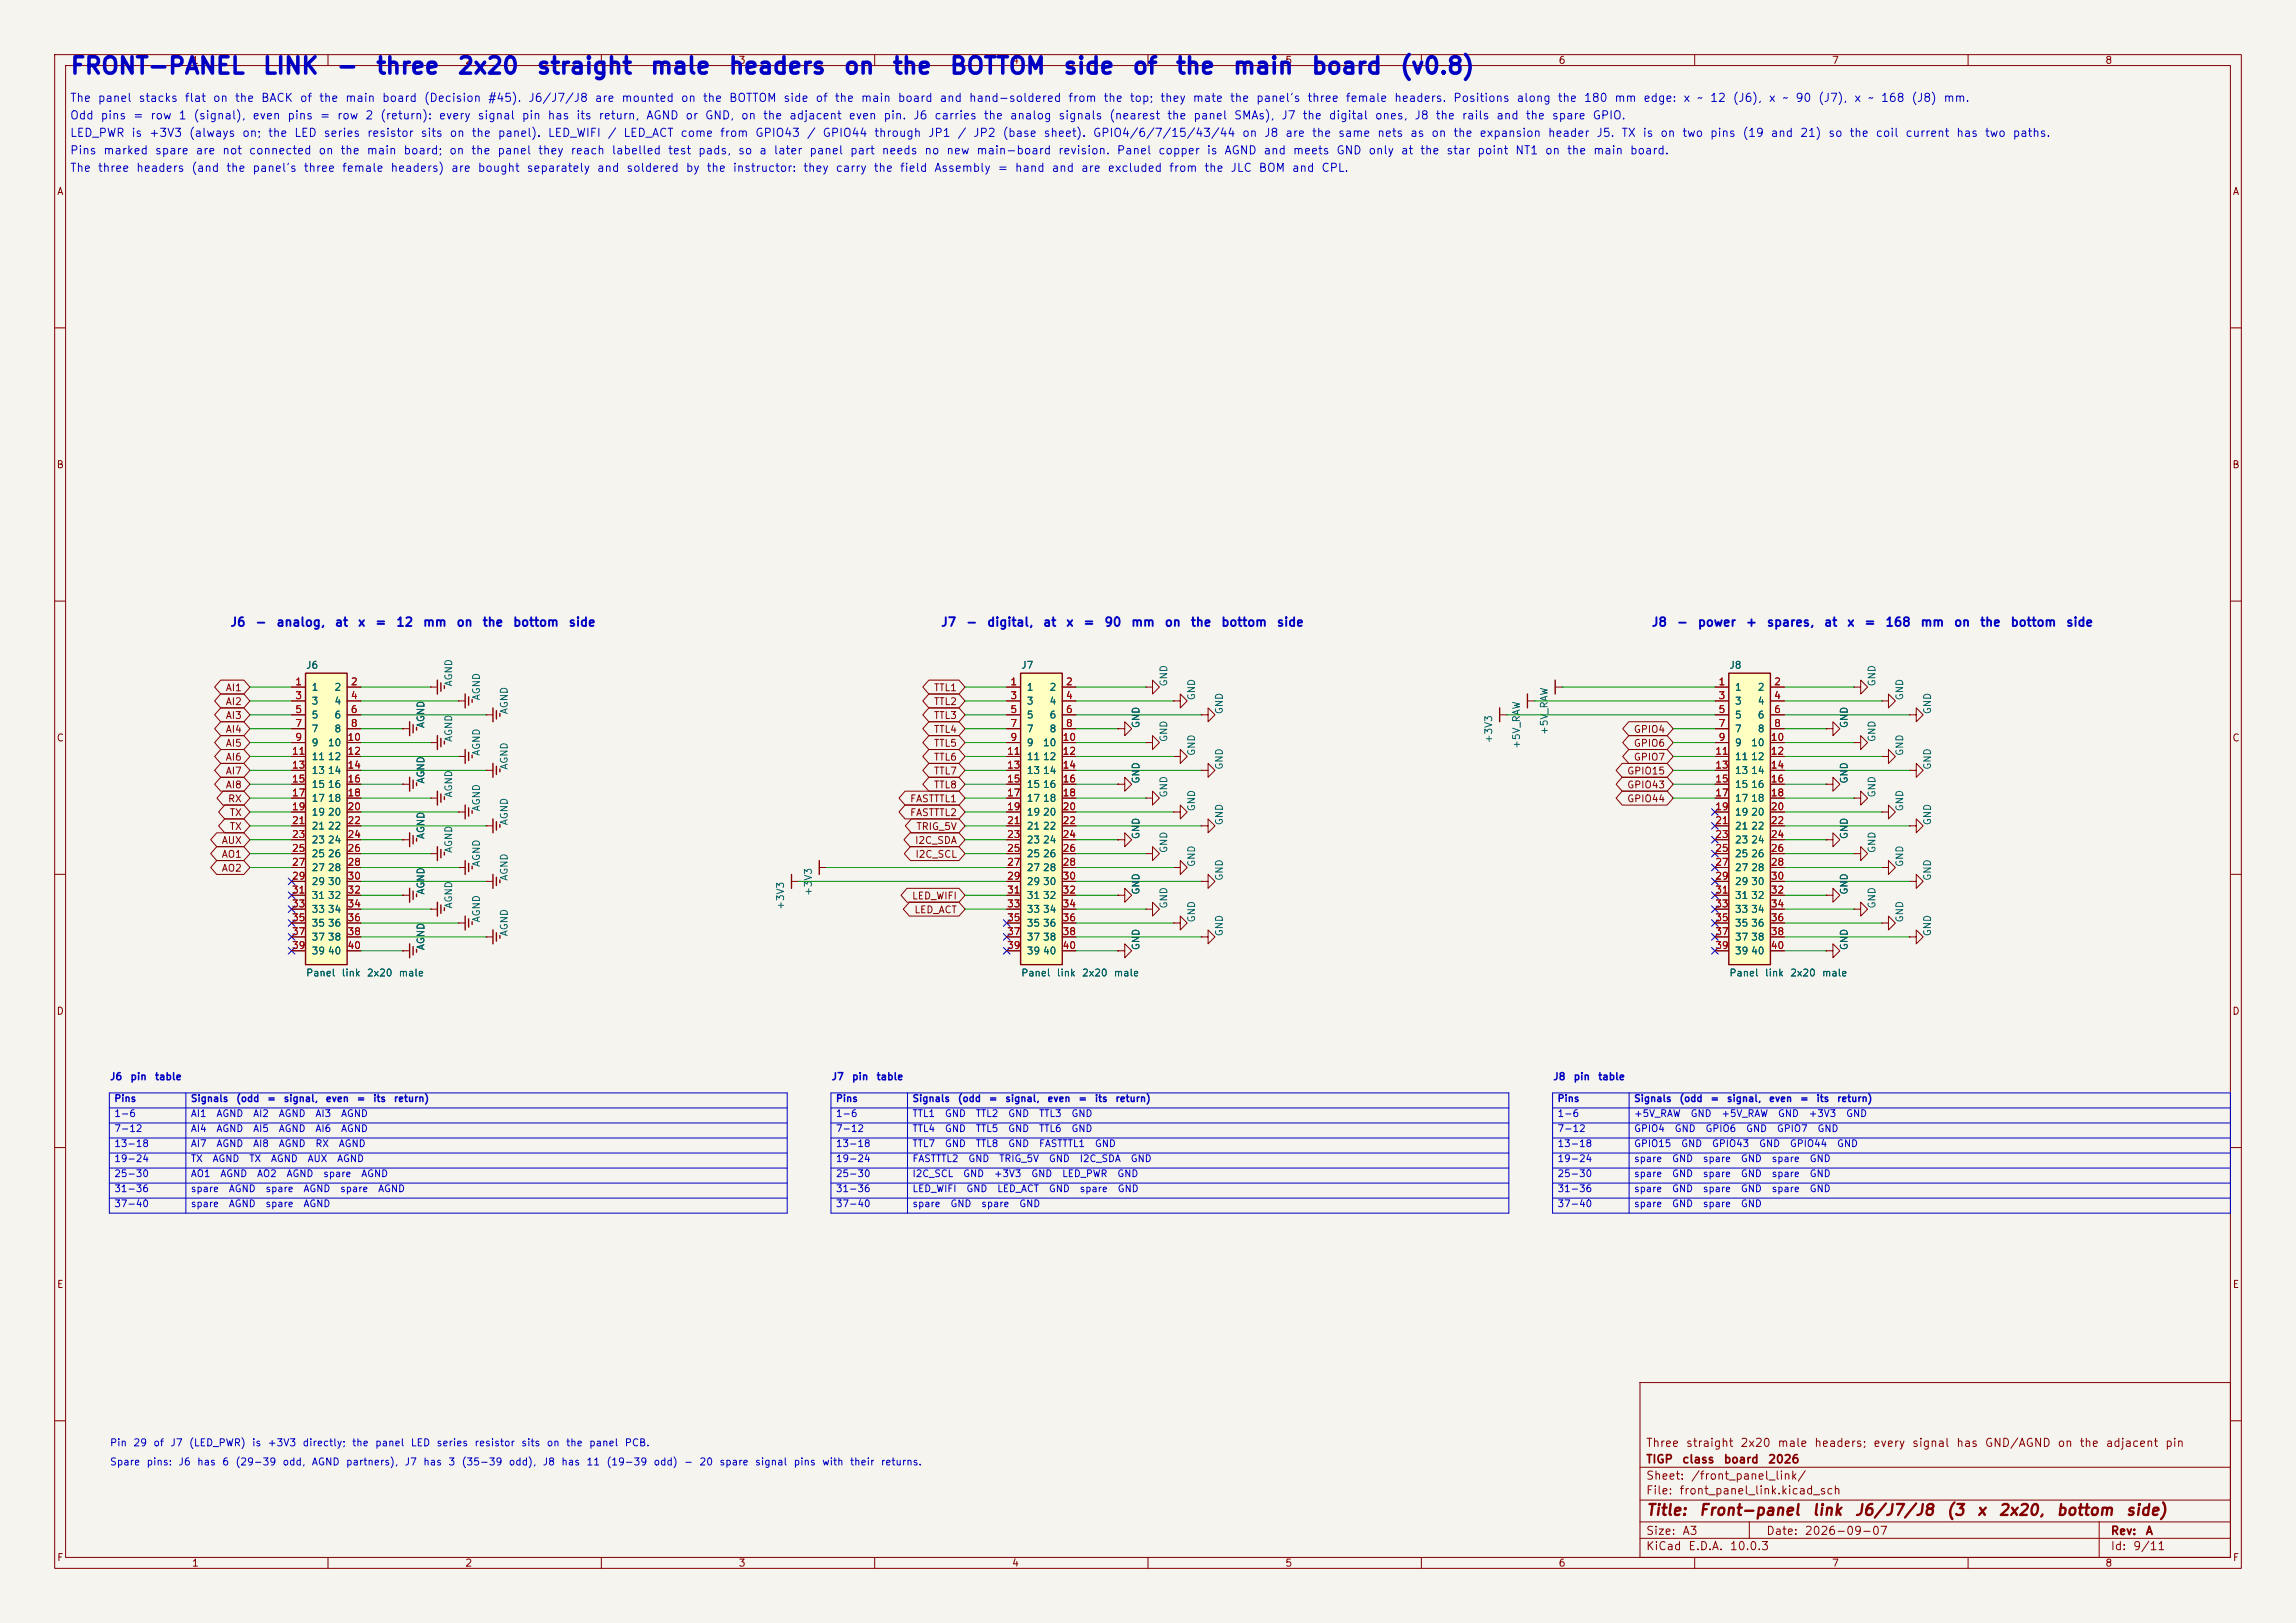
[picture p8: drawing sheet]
<svg xmlns="http://www.w3.org/2000/svg" width="420mm" height="297mm" viewBox="0 0 420 297" stroke-linecap="round" stroke-linejoin="round" font-family="sans-serif">
<defs><g id="words">
<g font-size="3" fill="#0000c2">
<text x="12.7" y="14.3">FRONT-PANEL</text>
<text x="47.9" y="14.3">LINK</text>
<text x="61.4" y="14.3">-</text>
<text x="68.6" y="14.3">three</text>
<text x="83.5" y="14.3">2x20</text>
<text x="98" y="14.3">straight</text>
<text x="118.8" y="14.3">male</text>
<text x="133.1" y="14.3">headers</text>
<text x="154.2" y="14.3">on</text>
<text x="163.1" y="14.3">the</text>
<text x="173.6" y="14.3">BOTTOM</text>
<text x="194.3" y="14.3">side</text>
<text x="207" y="14.3">of</text>
<text x="214.9" y="14.3">the</text>
<text x="225.4" y="14.3">main</text>
<text x="239.7" y="14.3">board</text>
<text x="255.9" y="14.3">(v0.8)</text>
</g>
<g font-size="2" fill="#840000">
<text x="301" y="277.8">Title:</text>
<text x="310.7" y="277.8">Front-panel</text>
<text x="331.4" y="277.8">link</text>
<text x="339.1" y="277.8">J6/J7/J8</text>
<text x="355.9" y="277.8">(3</text>
<text x="361.5" y="277.8">x</text>
<text x="365.4" y="277.8">2x20,</text>
<text x="376" y="277.8">bottom</text>
<text x="388.7" y="277.8">side)</text>
</g>
<g font-size="1.6" fill="#0000c2">
<text x="42" y="115">J6</text>
<text x="46.6" y="115">-</text>
<text x="50.4" y="115">analog,</text>
<text x="61.1" y="115">at</text>
<text x="65.4" y="115">x</text>
<text x="68.5" y="115">=</text>
<text x="72.4" y="115">12</text>
<text x="77.3" y="115">mm</text>
<text x="83.4" y="115">on</text>
<text x="88.1" y="115">the</text>
<text x="93.7" y="115">bottom</text>
<text x="103.9" y="115">side</text>
<text x="172" y="115">J7</text>
<text x="176.6" y="115">-</text>
<text x="180.4" y="115">digital,</text>
<text x="190.7" y="115">at</text>
<text x="194.9" y="115">x</text>
<text x="198.1" y="115">=</text>
<text x="201.9" y="115">90</text>
<text x="206.8" y="115">mm</text>
<text x="212.9" y="115">on</text>
<text x="217.7" y="115">the</text>
<text x="223.3" y="115">bottom</text>
<text x="233.4" y="115">side</text>
<text x="302" y="115">J8</text>
<text x="306.6" y="115">-</text>
<text x="310.4" y="115">power</text>
<text x="319.2" y="115">+</text>
<text x="323.1" y="115">spares,</text>
<text x="333.5" y="115">at</text>
<text x="337.8" y="115">x</text>
<text x="340.9" y="115">=</text>
<text x="344.8" y="115">168</text>
<text x="351.2" y="115">mm</text>
<text x="357.3" y="115">on</text>
<text x="362.1" y="115">the</text>
<text x="367.7" y="115">bottom</text>
<text x="377.8" y="115">side</text>
</g>
<g font-size="1.5" fill="#0000c2">
<text x="12.7" y="19">The</text>
<text x="12.7" y="22.2">Odd</text>
<text x="17.8" y="19">panel</text>
<text x="18.3" y="22.2">pins</text>
<text x="24.2" y="22.2">=</text>
<text x="25.2" y="19">stacks</text>
<text x="27.4" y="22.2">row</text>
<text x="32.5" y="22.2">1</text>
<text x="33.7" y="19">flat</text>
<text x="35.3" y="22.2">(signal),</text>
<text x="38.8" y="19">on</text>
<text x="42.8" y="19">the</text>
<text x="46.1" y="22.2">even</text>
<text x="47.6" y="19">BACK</text>
<text x="52.4" y="22.2">pins</text>
<text x="54.7" y="19">of</text>
<text x="58.2" y="19">the</text>
<text x="58.4" y="22.2">=</text>
<text x="61.5" y="22.2">row</text>
<text x="63" y="19">main</text>
<text x="66.7" y="22.2">2</text>
<text x="69.4" y="22.2">(return):</text>
<text x="69.8" y="19">board</text>
<text x="77.4" y="19">(Decision</text>
<text x="80.2" y="22.2">every</text>
<text x="87.2" y="22.2">signal</text>
<text x="89.2" y="19">#45).</text>
<text x="95.3" y="22.2">pin</text>
<text x="96.5" y="19">J6/J7/J8</text>
<text x="100.1" y="22.2">has</text>
<text x="105.3" y="22.2">its</text>
<text x="108.7" y="19">are</text>
<text x="109.4" y="22.2">return,</text>
<text x="113.6" y="19">mounted</text>
<text x="118.1" y="22.2">AGND</text>
<text x="124.4" y="19">on</text>
<text x="125.3" y="22.2">or</text>
<text x="128.4" y="19">the</text>
<text x="128.8" y="22.2">GND,</text>
<text x="133.2" y="19">BOTTOM</text>
<text x="135.4" y="22.2">on</text>
<text x="139.4" y="22.2">the</text>
<text x="143.2" y="19">side</text>
<text x="144.2" y="22.2">adjacent</text>
<text x="149.1" y="19">of</text>
<text x="152.6" y="19">the</text>
<text x="155.1" y="22.2">even</text>
<text x="157.4" y="19">main</text>
<text x="161.5" y="22.2">pin.</text>
<text x="164.1" y="19">board</text>
<text x="166.9" y="22.2">J6</text>
<text x="170.8" y="22.2">carries</text>
<text x="171.8" y="19">and</text>
<text x="177.1" y="19">hand-soldered</text>
<text x="179.8" y="22.2">the</text>
<text x="184.6" y="22.2">analog</text>
<text x="193.5" y="22.2">signals</text>
<text x="195.3" y="19">from</text>
<text x="201.7" y="19">the</text>
<text x="202.8" y="22.2">(nearest</text>
<text x="206.5" y="19">top;</text>
<text x="212.1" y="19">they</text>
<text x="213.4" y="22.2">the</text>
<text x="218.1" y="19">mate</text>
<text x="218.2" y="22.2">panel</text>
<text x="224.9" y="19">the</text>
<text x="225.6" y="22.2">SMAs),</text>
<text x="229.7" y="19">panel's</text>
<text x="234.3" y="22.2">J7</text>
<text x="238.1" y="22.2">the</text>
<text x="239" y="19">three</text>
<text x="242.9" y="22.2">digital</text>
<text x="246" y="19">female</text>
<text x="251.4" y="22.2">ones,</text>
<text x="254.9" y="19">headers.</text>
<text x="258.6" y="22.2">J8</text>
<text x="262.5" y="22.2">the</text>
<text x="265.7" y="19">Positions</text>
<text x="267.3" y="22.2">rails</text>
<text x="273.6" y="22.2">and</text>
<text x="277.3" y="19">along</text>
<text x="279" y="22.2">the</text>
<text x="283.8" y="22.2">spare</text>
<text x="284.8" y="19">the</text>
<text x="289.6" y="19">180</text>
<text x="291.2" y="22.2">GPIO.</text>
<text x="295.2" y="19">mm</text>
<text x="300.5" y="19">edge:</text>
<text x="307.8" y="19">x</text>
<text x="310.3" y="19">~</text>
<text x="312.7" y="19">12</text>
<text x="316.8" y="19">(J6),</text>
<text x="323.4" y="19">x</text>
<text x="325.9" y="19">~</text>
<text x="328.3" y="19">90</text>
<text x="332.5" y="19">(J7),</text>
<text x="339.1" y="19">x</text>
<text x="341.6" y="19">~</text>
<text x="343.9" y="19">168</text>
<text x="349.5" y="19">(J8)</text>
<text x="355.4" y="19">mm.</text>
<text x="12.7" y="25.4">LED_PWR</text>
<text x="12.7" y="28.6">Pins</text>
<text x="18.8" y="28.6">marked</text>
<text x="23.9" y="25.4">is</text>
<text x="27.2" y="25.4">+3V3</text>
<text x="28.2" y="28.6">spare</text>
<text x="34.5" y="25.4">(always</text>
<text x="35.7" y="28.6">are</text>
<text x="40.5" y="28.6">not</text>
<text x="44.2" y="25.4">on;</text>
<text x="45.4" y="28.6">connected</text>
<text x="48.9" y="25.4">the</text>
<text x="53.7" y="25.4">LED</text>
<text x="58.1" y="28.6">on</text>
<text x="59.1" y="25.4">series</text>
<text x="62.2" y="28.6">the</text>
<text x="67" y="28.6">main</text>
<text x="67" y="25.4">resistor</text>
<text x="73.7" y="28.6">board;</text>
<text x="76.8" y="25.4">sits</text>
<text x="82.1" y="28.6">on</text>
<text x="82.1" y="25.4">on</text>
<text x="86.1" y="28.6">the</text>
<text x="86.1" y="25.4">the</text>
<text x="90.9" y="28.6">panel</text>
<text x="90.9" y="25.4">panel).</text>
<text x="98.3" y="28.6">they</text>
<text x="100.1" y="25.4">LED_WIFI</text>
<text x="104.3" y="28.6">reach</text>
<text x="111" y="25.4">/</text>
<text x="111.8" y="28.6">labelled</text>
<text x="113.9" y="25.4">LED_ACT</text>
<text x="122.1" y="28.6">test</text>
<text x="124.4" y="25.4">come</text>
<text x="127.6" y="28.6">pads,</text>
<text x="131.6" y="25.4">from</text>
<text x="134.9" y="28.6">so</text>
<text x="138" y="25.4">GPIO43</text>
<text x="138.8" y="28.6">a</text>
<text x="141.4" y="28.6">later</text>
<text x="147.5" y="25.4">/</text>
<text x="147.9" y="28.6">panel</text>
<text x="150.3" y="25.4">GPIO44</text>
<text x="155.4" y="28.6">part</text>
<text x="159.8" y="25.4">through</text>
<text x="161.2" y="28.6">needs</text>
<text x="169" y="28.6">no</text>
<text x="169.7" y="25.4">JP1</text>
<text x="173" y="28.6">new</text>
<text x="175" y="25.4">/</text>
<text x="177.9" y="25.4">JP2</text>
<text x="178.5" y="28.6">main-board</text>
<text x="183.3" y="25.4">(base</text>
<text x="190.8" y="25.4">sheet).</text>
<text x="193.4" y="28.6">revision.</text>
<text x="199.8" y="25.4">GPIO4/6/7/15/43/44</text>
<text x="204.2" y="28.6">Panel</text>
<text x="211.8" y="28.6">copper</text>
<text x="220.6" y="28.6">is</text>
<text x="223.9" y="28.6">AGND</text>
<text x="227.1" y="25.4">on</text>
<text x="231" y="28.6">and</text>
<text x="231.1" y="25.4">J8</text>
<text x="235" y="25.4">are</text>
<text x="236.4" y="28.6">meets</text>
<text x="239.9" y="25.4">the</text>
<text x="244.3" y="28.6">GND</text>
<text x="244.7" y="25.4">same</text>
<text x="250.2" y="28.6">only</text>
<text x="251.8" y="25.4">nets</text>
<text x="256.1" y="28.6">at</text>
<text x="257.8" y="25.4">as</text>
<text x="259.7" y="28.6">the</text>
<text x="261.7" y="25.4">on</text>
<text x="264.5" y="28.6">star</text>
<text x="265.7" y="25.4">the</text>
<text x="270.1" y="28.6">point</text>
<text x="270.5" y="25.4">expansion</text>
<text x="277.1" y="28.6">NT1</text>
<text x="282.5" y="28.6">on</text>
<text x="283" y="25.4">header</text>
<text x="286.5" y="28.6">the</text>
<text x="291.3" y="28.6">main</text>
<text x="291.9" y="25.4">J5.</text>
<text x="296.5" y="25.4">TX</text>
<text x="298" y="28.6">board.</text>
<text x="300.4" y="25.4">is</text>
<text x="303.6" y="25.4">on</text>
<text x="307.6" y="25.4">two</text>
<text x="312.7" y="25.4">pins</text>
<text x="318.6" y="25.4">(19</text>
<text x="323.8" y="25.4">and</text>
<text x="329.2" y="25.4">21)</text>
<text x="334.3" y="25.4">so</text>
<text x="338.2" y="25.4">the</text>
<text x="343" y="25.4">coil</text>
<text x="348.4" y="25.4">current</text>
<text x="357.7" y="25.4">has</text>
<text x="363" y="25.4">two</text>
<text x="368" y="25.4">paths.</text>
<text x="12.7" y="31.8">The</text>
<text x="17.8" y="31.8">three</text>
<text x="24.8" y="31.8">headers</text>
<text x="34.9" y="31.8">(and</text>
<text x="41.3" y="31.8">the</text>
<text x="46.1" y="31.8">panel's</text>
<text x="55.4" y="31.8">three</text>
<text x="62.4" y="31.8">female</text>
<text x="71.3" y="31.8">headers)</text>
<text x="82.4" y="31.8">are</text>
<text x="87.3" y="31.8">bought</text>
<text x="96.2" y="31.8">separately</text>
<text x="109.1" y="31.8">and</text>
<text x="114.5" y="31.8">soldered</text>
<text x="125.3" y="31.8">by</text>
<text x="129.1" y="31.8">the</text>
<text x="133.9" y="31.8">instructor:</text>
<text x="146.8" y="31.8">they</text>
<text x="152.7" y="31.8">carry</text>
<text x="159.7" y="31.8">the</text>
<text x="164.5" y="31.8">field</text>
<text x="170.8" y="31.8">Assembly</text>
<text x="182.4" y="31.8">=</text>
<text x="185.5" y="31.8">hand</text>
<text x="192.3" y="31.8">and</text>
<text x="197.6" y="31.8">are</text>
<text x="202.5" y="31.8">excluded</text>
<text x="213.7" y="31.8">from</text>
<text x="220.2" y="31.8">the</text>
<text x="225" y="31.8">JLC</text>
<text x="230.1" y="31.8">BOM</text>
<text x="236.2" y="31.8">and</text>
<text x="241.6" y="31.8">CPL.</text>
</g>
<g font-size="1.5" fill="#840000">
<text x="301" y="268.1">TIGP</text>
<text x="301" y="265.1">Three</text>
<text x="307.6" y="268.1">class</text>
<text x="308.3" y="265.1">straight</text>
<text x="315.2" y="268.1">board</text>
<text x="318.2" y="265.1">2x20</text>
<text x="323.3" y="268.1">2026</text>
<text x="325" y="265.1">male</text>
<text x="331.8" y="265.1">headers;</text>
<text x="342.6" y="265.1">every</text>
<text x="349.6" y="265.1">signal</text>
<text x="357.7" y="265.1">has</text>
<text x="363" y="265.1">GND/AGND</text>
<text x="376.3" y="265.1">on</text>
<text x="380.3" y="265.1">the</text>
<text x="385.1" y="265.1">adjacent</text>
<text x="395.9" y="265.1">pin</text>
<text x="301" y="273.8">File:</text>
<text x="301" y="271.1">Sheet:</text>
<text x="307.1" y="273.8">front_panel_link.kicad_sch</text>
<text x="309.2" y="271.1">/front_panel_link/</text>
<text x="301" y="281.2">Size:</text>
<text x="307.6" y="281.2">A3</text>
<text x="323" y="281.2">Date:</text>
<text x="330" y="281.2">2026-09-07</text>
<text x="386" y="281.2">Rev:</text>
<text x="392.4" y="281.2">A</text>
<text x="301" y="284">KiCad</text>
<text x="308.7" y="284">E.D.A.</text>
<text x="316.3" y="284">10.0.3</text>
<text x="386" y="284">Id:</text>
<text x="390.1" y="284">9/11</text>
</g>
<g font-size="1.3" fill="#840000">
<text x="35" y="12">1</text>
<text x="85" y="12">2</text>
<text x="135" y="12">3</text>
<text x="185" y="12">4</text>
<text x="235" y="12">5</text>
<text x="285" y="12">6</text>
<text x="335" y="12">7</text>
<text x="385" y="12">8</text>
<text x="10.3" y="36">A</text>
<text x="408.3" y="36">A</text>
<text x="10.3" y="86">B</text>
<text x="408.2" y="86">B</text>
<text x="41.2" y="131.9">AI3</text>
<text x="41.2" y="126.8">AI1</text>
<text x="41.2" y="129.3">AI2</text>
<text x="170.7" y="126.8">TTL1</text>
<text x="170.7" y="129.3">TTL2</text>
<text x="170.7" y="131.9">TTL3</text>
<text x="10.3" y="136">C</text>
<text x="41.2" y="134.4">AI4</text>
<text x="41.2" y="137">AI5</text>
<text x="170.7" y="134.4">TTL4</text>
<text x="170.7" y="137">TTL5</text>
<text x="298.8" y="134.4">GPIO4</text>
<text x="298.8" y="137">GPIO6</text>
<text x="408.2" y="136">C</text>
<text x="41.2" y="139.5">AI6</text>
<text x="41.2" y="142">AI7</text>
<text x="170.7" y="139.5">TTL6</text>
<text x="170.7" y="142">TTL7</text>
<text x="297.5" y="142">GPIO15</text>
<text x="298.8" y="139.5">GPIO7</text>
<text x="41.2" y="144.6">AI8</text>
<text x="41.6" y="147.1">RX</text>
<text x="41.9" y="149.7">TX</text>
<text x="166.4" y="147.1">FASTTTL1</text>
<text x="166.4" y="149.7">FASTTTL2</text>
<text x="170.7" y="144.6">TTL8</text>
<text x="297.5" y="144.6">GPIO43</text>
<text x="297.5" y="147.1">GPIO44</text>
<text x="40.5" y="154.7">AUX</text>
<text x="41.9" y="152.2">TX</text>
<text x="167.3" y="154.7">I2C_SDA</text>
<text x="167.5" y="152.2">TRIG_5V</text>
<text x="40.5" y="157.3">AO1</text>
<text x="40.5" y="159.8">AO2</text>
<text x="167.3" y="157.3">I2C_SCL</text>
<text x="166.7" y="164.9">LED_WIFI</text>
<text x="167.2" y="167.4">LED_ACT</text>
<text x="10.3" y="186">D</text>
<text x="408.2" y="186">D</text>
<text x="10.3" y="236">E</text>
<text x="408.3" y="236">E</text>
<text x="10.3" y="286">F</text>
<text x="35" y="287">1</text>
<text x="85" y="287">2</text>
<text x="135" y="287">3</text>
<text x="185" y="287">4</text>
<text x="235" y="287">5</text>
<text x="285" y="287">6</text>
<text x="335" y="287">7</text>
<text x="385" y="287">8</text>
<text x="408.3" y="286">F</text>
</g>
<g font-size="1.3" fill="#a90000">
<text x="53.9" y="125.7">1</text>
<text x="64.1" y="125.7">2</text>
<text x="184.7" y="125.7">1</text>
<text x="194.9" y="125.7">2</text>
<text x="314.3" y="125.7">1</text>
<text x="324.4" y="125.7">2</text>
<text x="53.9" y="128.2">3</text>
<text x="53.9" y="130.8">5</text>
<text x="64.1" y="128.2">4</text>
<text x="64.1" y="130.8">6</text>
<text x="184.7" y="128.2">3</text>
<text x="184.7" y="130.8">5</text>
<text x="194.9" y="128.2">4</text>
<text x="194.9" y="130.8">6</text>
<text x="314.3" y="128.2">3</text>
<text x="314.3" y="130.8">5</text>
<text x="324.4" y="128.2">4</text>
<text x="324.4" y="130.8">6</text>
<text x="53.9" y="133.3">7</text>
<text x="53.9" y="135.9">9</text>
<text x="63.5" y="135.9">10</text>
<text x="64.1" y="133.3">8</text>
<text x="184.7" y="133.3">7</text>
<text x="184.7" y="135.9">9</text>
<text x="194.3" y="135.9">10</text>
<text x="194.9" y="133.3">8</text>
<text x="314.3" y="133.3">7</text>
<text x="314.3" y="135.9">9</text>
<text x="323.8" y="135.9">10</text>
<text x="324.4" y="133.3">8</text>
<text x="53.3" y="138.4">11</text>
<text x="53.3" y="140.9">13</text>
<text x="53.3" y="143.5">15</text>
<text x="63.5" y="138.4">12</text>
<text x="63.5" y="140.9">14</text>
<text x="63.5" y="143.5">16</text>
<text x="184.1" y="138.4">11</text>
<text x="184.1" y="140.9">13</text>
<text x="184.1" y="143.5">15</text>
<text x="194.3" y="138.4">12</text>
<text x="194.3" y="140.9">14</text>
<text x="194.3" y="143.5">16</text>
<text x="313.6" y="138.4">11</text>
<text x="313.6" y="140.9">13</text>
<text x="313.6" y="143.5">15</text>
<text x="323.8" y="138.4">12</text>
<text x="323.8" y="140.9">14</text>
<text x="323.8" y="143.5">16</text>
<text x="53.3" y="146">17</text>
<text x="53.3" y="148.6">19</text>
<text x="63.5" y="146">18</text>
<text x="63.5" y="148.6">20</text>
<text x="184.1" y="146">17</text>
<text x="184.1" y="148.6">19</text>
<text x="194.3" y="146">18</text>
<text x="194.3" y="148.6">20</text>
<text x="313.6" y="146">17</text>
<text x="313.6" y="148.6">19</text>
<text x="323.8" y="146">18</text>
<text x="323.8" y="148.6">20</text>
<text x="53.3" y="151.1">21</text>
<text x="53.3" y="153.6">23</text>
<text x="63.5" y="151.1">22</text>
<text x="63.5" y="153.6">24</text>
<text x="184.1" y="151.1">21</text>
<text x="184.1" y="153.6">23</text>
<text x="194.3" y="151.1">22</text>
<text x="194.3" y="153.6">24</text>
<text x="313.6" y="151.1">21</text>
<text x="313.6" y="153.6">23</text>
<text x="323.8" y="151.1">22</text>
<text x="323.8" y="153.6">24</text>
<text x="53.3" y="156.2">25</text>
<text x="53.3" y="158.7">27</text>
<text x="53.3" y="161.3">29</text>
<text x="63.5" y="156.2">26</text>
<text x="63.5" y="158.7">28</text>
<text x="63.5" y="161.3">30</text>
<text x="184.1" y="156.2">25</text>
<text x="184.1" y="158.7">27</text>
<text x="184.1" y="161.3">29</text>
<text x="194.3" y="156.2">26</text>
<text x="194.3" y="158.7">28</text>
<text x="194.3" y="161.3">30</text>
<text x="313.6" y="156.2">25</text>
<text x="313.6" y="158.7">27</text>
<text x="313.6" y="161.3">29</text>
<text x="323.8" y="156.2">26</text>
<text x="323.8" y="158.7">28</text>
<text x="323.8" y="161.3">30</text>
<text x="53.3" y="163.8">31</text>
<text x="53.3" y="166.3">33</text>
<text x="63.5" y="163.8">32</text>
<text x="63.5" y="166.3">34</text>
<text x="184.1" y="163.8">31</text>
<text x="184.1" y="166.3">33</text>
<text x="194.3" y="163.8">32</text>
<text x="194.3" y="166.3">34</text>
<text x="313.6" y="163.8">31</text>
<text x="313.6" y="166.3">33</text>
<text x="323.8" y="163.8">32</text>
<text x="323.8" y="166.3">34</text>
<text x="53.3" y="168.9">35</text>
<text x="53.3" y="171.4">37</text>
<text x="53.3" y="174">39</text>
<text x="63.5" y="168.9">36</text>
<text x="63.5" y="171.4">38</text>
<text x="63.5" y="174">40</text>
<text x="184.1" y="168.9">35</text>
<text x="184.1" y="171.4">37</text>
<text x="184.1" y="174">39</text>
<text x="194.3" y="168.9">36</text>
<text x="194.3" y="171.4">38</text>
<text x="194.3" y="174">40</text>
<text x="313.6" y="168.9">35</text>
<text x="313.6" y="171.4">37</text>
<text x="313.6" y="174">39</text>
<text x="323.8" y="168.9">36</text>
<text x="323.8" y="171.4">38</text>
<text x="323.8" y="174">40</text>
</g>
<g font-size="1.3" fill="#006464">
<text x="55.9" y="122.7">J6</text>
<text x="83" y="125.7" transform="rotate(-90 83 125.7)">AGND</text>
<text x="186.7" y="122.7">J7</text>
<text x="213.8" y="125.7" transform="rotate(-90 213.8 125.7)">GND</text>
<text x="316.2" y="122.7">J8</text>
<text x="343.4" y="125.7" transform="rotate(-90 343.4 125.7)">GND</text>
<text x="56.9" y="126.7">1</text>
<text x="56.9" y="129.2">3</text>
<text x="56.9" y="131.8">5</text>
<text x="61.1" y="126.7">2</text>
<text x="61.1" y="129.2">4</text>
<text x="61.1" y="131.8">6</text>
<text x="88.1" y="128.3" transform="rotate(-90 88.1 128.3)">AGND</text>
<text x="93.2" y="130.8" transform="rotate(-90 93.2 130.8)">AGND</text>
<text x="187.7" y="126.7">1</text>
<text x="187.7" y="129.2">3</text>
<text x="187.7" y="131.8">5</text>
<text x="191.9" y="126.7">2</text>
<text x="191.9" y="129.2">4</text>
<text x="191.9" y="131.8">6</text>
<text x="218.9" y="128.3" transform="rotate(-90 218.9 128.3)">GND</text>
<text x="224" y="130.8" transform="rotate(-90 224 130.8)">GND</text>
<text x="317.2" y="126.7">1</text>
<text x="317.2" y="129.2">3</text>
<text x="317.2" y="131.8">5</text>
<text x="321.4" y="126.7">2</text>
<text x="321.4" y="129.2">4</text>
<text x="321.4" y="131.8">6</text>
<text x="348.4" y="128.3" transform="rotate(-90 348.4 128.3)">GND</text>
<text x="353.5" y="130.8" transform="rotate(-90 353.5 130.8)">GND</text>
<text x="56.9" y="134.3">7</text>
<text x="56.9" y="136.9">9</text>
<text x="59.9" y="136.9">10</text>
<text x="61.1" y="134.3">8</text>
<text x="77.9" y="133.3" transform="rotate(-90 77.9 133.3)">AGND</text>
<text x="83" y="135.9" transform="rotate(-90 83 135.9)">AGND</text>
<text x="187.7" y="134.3">7</text>
<text x="187.7" y="136.9">9</text>
<text x="190.7" y="136.9">10</text>
<text x="191.9" y="134.3">8</text>
<text x="208.7" y="133.3" transform="rotate(-90 208.7 133.3)">GND</text>
<text x="213.8" y="135.9" transform="rotate(-90 213.8 135.9)">GND</text>
<text x="273.3" y="136.1" transform="rotate(-90 273.3 136.1)">+3V3</text>
<text x="278.3" y="137.1" transform="rotate(-90 278.3 137.1)">+5V_RAW</text>
<text x="283.4" y="134.6" transform="rotate(-90 283.4 134.6)">+5V_RAW</text>
<text x="317.2" y="134.3">7</text>
<text x="317.2" y="136.9">9</text>
<text x="320.2" y="136.9">10</text>
<text x="321.4" y="134.3">8</text>
<text x="338.3" y="133.3" transform="rotate(-90 338.3 133.3)">GND</text>
<text x="343.4" y="135.9" transform="rotate(-90 343.4 135.9)">GND</text>
<text x="56.9" y="139.4">11</text>
<text x="56.9" y="141.9">13</text>
<text x="59.9" y="139.4">12</text>
<text x="59.9" y="141.9">14</text>
<text x="77.9" y="143.5" transform="rotate(-90 77.9 143.5)">AGND</text>
<text x="88.1" y="138.4" transform="rotate(-90 88.1 138.4)">AGND</text>
<text x="93.2" y="141" transform="rotate(-90 93.2 141)">AGND</text>
<text x="187.7" y="139.4">11</text>
<text x="187.7" y="141.9">13</text>
<text x="190.7" y="139.4">12</text>
<text x="190.7" y="141.9">14</text>
<text x="208.7" y="143.5" transform="rotate(-90 208.7 143.5)">GND</text>
<text x="218.9" y="138.4" transform="rotate(-90 218.9 138.4)">GND</text>
<text x="224" y="141" transform="rotate(-90 224 141)">GND</text>
<text x="317.2" y="139.4">11</text>
<text x="317.2" y="141.9">13</text>
<text x="320.2" y="139.4">12</text>
<text x="320.2" y="141.9">14</text>
<text x="338.3" y="143.5" transform="rotate(-90 338.3 143.5)">GND</text>
<text x="348.4" y="138.4" transform="rotate(-90 348.4 138.4)">GND</text>
<text x="353.5" y="141" transform="rotate(-90 353.5 141)">GND</text>
<text x="56.9" y="144.5">15</text>
<text x="56.9" y="147">17</text>
<text x="56.9" y="149.6">19</text>
<text x="59.9" y="144.5">16</text>
<text x="59.9" y="147">18</text>
<text x="59.9" y="149.6">20</text>
<text x="83" y="146" transform="rotate(-90 83 146)">AGND</text>
<text x="88.1" y="148.6" transform="rotate(-90 88.1 148.6)">AGND</text>
<text x="187.7" y="144.5">15</text>
<text x="187.7" y="147">17</text>
<text x="187.7" y="149.6">19</text>
<text x="190.7" y="144.5">16</text>
<text x="190.7" y="147">18</text>
<text x="190.7" y="149.6">20</text>
<text x="213.8" y="146" transform="rotate(-90 213.8 146)">GND</text>
<text x="218.9" y="148.6" transform="rotate(-90 218.9 148.6)">GND</text>
<text x="317.2" y="144.5">15</text>
<text x="317.2" y="147">17</text>
<text x="317.2" y="149.6">19</text>
<text x="320.2" y="144.5">16</text>
<text x="320.2" y="147">18</text>
<text x="320.2" y="149.6">20</text>
<text x="343.4" y="146" transform="rotate(-90 343.4 146)">GND</text>
<text x="348.4" y="148.6" transform="rotate(-90 348.4 148.6)">GND</text>
<text x="56.9" y="152.1">21</text>
<text x="56.9" y="154.6">23</text>
<text x="59.9" y="152.1">22</text>
<text x="59.9" y="154.6">24</text>
<text x="77.9" y="153.7" transform="rotate(-90 77.9 153.7)">AGND</text>
<text x="93.2" y="151.1" transform="rotate(-90 93.2 151.1)">AGND</text>
<text x="187.7" y="152.1">21</text>
<text x="187.7" y="154.6">23</text>
<text x="190.7" y="152.1">22</text>
<text x="190.7" y="154.6">24</text>
<text x="208.7" y="153.7" transform="rotate(-90 208.7 153.7)">GND</text>
<text x="224" y="151.1" transform="rotate(-90 224 151.1)">GND</text>
<text x="317.2" y="152.1">21</text>
<text x="317.2" y="154.6">23</text>
<text x="320.2" y="152.1">22</text>
<text x="320.2" y="154.6">24</text>
<text x="338.3" y="153.7" transform="rotate(-90 338.3 153.7)">GND</text>
<text x="353.5" y="151.1" transform="rotate(-90 353.5 151.1)">GND</text>
<text x="56.9" y="157.2">25</text>
<text x="56.9" y="159.7">27</text>
<text x="59.9" y="157.2">26</text>
<text x="59.9" y="159.7">28</text>
<text x="83" y="156.2" transform="rotate(-90 83 156.2)">AGND</text>
<text x="88.1" y="158.7" transform="rotate(-90 88.1 158.7)">AGND</text>
<text x="93.2" y="161.3" transform="rotate(-90 93.2 161.3)">AGND</text>
<text x="187.7" y="157.2">25</text>
<text x="187.7" y="159.7">27</text>
<text x="190.7" y="157.2">26</text>
<text x="190.7" y="159.7">28</text>
<text x="213.8" y="156.2" transform="rotate(-90 213.8 156.2)">GND</text>
<text x="218.9" y="158.7" transform="rotate(-90 218.9 158.7)">GND</text>
<text x="224" y="161.3" transform="rotate(-90 224 161.3)">GND</text>
<text x="317.2" y="157.2">25</text>
<text x="317.2" y="159.7">27</text>
<text x="320.2" y="157.2">26</text>
<text x="320.2" y="159.7">28</text>
<text x="343.4" y="156.2" transform="rotate(-90 343.4 156.2)">GND</text>
<text x="348.4" y="158.7" transform="rotate(-90 348.4 158.7)">GND</text>
<text x="353.5" y="161.3" transform="rotate(-90 353.5 161.3)">GND</text>
<text x="56.9" y="162.3">29</text>
<text x="56.9" y="164.8">31</text>
<text x="56.9" y="167.3">33</text>
<text x="59.9" y="162.3">30</text>
<text x="59.9" y="164.8">32</text>
<text x="59.9" y="167.3">34</text>
<text x="77.9" y="163.8" transform="rotate(-90 77.9 163.8)">AGND</text>
<text x="83" y="166.4" transform="rotate(-90 83 166.4)">AGND</text>
<text x="143.7" y="166.6" transform="rotate(-90 143.7 166.6)">+3V3</text>
<text x="148.8" y="164" transform="rotate(-90 148.8 164)">+3V3</text>
<text x="187.7" y="162.3">29</text>
<text x="187.7" y="164.8">31</text>
<text x="187.7" y="167.3">33</text>
<text x="190.7" y="162.3">30</text>
<text x="190.7" y="164.8">32</text>
<text x="190.7" y="167.3">34</text>
<text x="208.7" y="163.8" transform="rotate(-90 208.7 163.8)">GND</text>
<text x="213.8" y="166.4" transform="rotate(-90 213.8 166.4)">GND</text>
<text x="317.2" y="162.3">29</text>
<text x="317.2" y="164.8">31</text>
<text x="317.2" y="167.3">33</text>
<text x="320.2" y="162.3">30</text>
<text x="320.2" y="164.8">32</text>
<text x="320.2" y="167.3">34</text>
<text x="338.3" y="163.8" transform="rotate(-90 338.3 163.8)">GND</text>
<text x="343.4" y="166.4" transform="rotate(-90 343.4 166.4)">GND</text>
<text x="56.9" y="169.9">35</text>
<text x="56.9" y="172.4">37</text>
<text x="59.9" y="169.9">36</text>
<text x="59.9" y="172.4">38</text>
<text x="77.9" y="174" transform="rotate(-90 77.9 174)">AGND</text>
<text x="88.1" y="168.9" transform="rotate(-90 88.1 168.9)">AGND</text>
<text x="93.2" y="171.4" transform="rotate(-90 93.2 171.4)">AGND</text>
<text x="187.7" y="169.9">35</text>
<text x="187.7" y="172.4">37</text>
<text x="190.7" y="169.9">36</text>
<text x="190.7" y="172.4">38</text>
<text x="208.7" y="174" transform="rotate(-90 208.7 174)">GND</text>
<text x="218.9" y="168.9" transform="rotate(-90 218.9 168.9)">GND</text>
<text x="224" y="171.4" transform="rotate(-90 224 171.4)">GND</text>
<text x="317.2" y="169.9">35</text>
<text x="317.2" y="172.4">37</text>
<text x="320.2" y="169.9">36</text>
<text x="320.2" y="172.4">38</text>
<text x="338.3" y="174" transform="rotate(-90 338.3 174)">GND</text>
<text x="348.4" y="168.9" transform="rotate(-90 348.4 168.9)">GND</text>
<text x="353.5" y="171.4" transform="rotate(-90 353.5 171.4)">GND</text>
<text x="55.9" y="179">Panel</text>
<text x="56.9" y="175">39</text>
<text x="59.9" y="175">40</text>
<text x="62.4" y="179">link</text>
<text x="67" y="179">2x20</text>
<text x="72.8" y="179">male</text>
<text x="186.7" y="179">Panel</text>
<text x="187.7" y="175">39</text>
<text x="190.7" y="175">40</text>
<text x="193.2" y="179">link</text>
<text x="197.8" y="179">2x20</text>
<text x="203.6" y="179">male</text>
<text x="316.2" y="179">Panel</text>
<text x="317.2" y="175">39</text>
<text x="320.2" y="175">40</text>
<text x="322.7" y="179">link</text>
<text x="327.4" y="179">2x20</text>
<text x="333.2" y="179">male</text>
</g>
<g font-size="1.3" fill="#0000c2">
<text x="20" y="198">J6</text>
<text x="23.7" y="198">pin</text>
<text x="28.2" y="198">table</text>
<text x="152" y="198">J7</text>
<text x="155.7" y="198">pin</text>
<text x="160.2" y="198">table</text>
<text x="284" y="198">J8</text>
<text x="287.7" y="198">pin</text>
<text x="292.2" y="198">table</text>
<text x="20.8" y="202">Pins</text>
<text x="34.8" y="202">Signals</text>
<text x="43.1" y="202">(odd</text>
<text x="48.8" y="202">=</text>
<text x="51.8" y="202">signal,</text>
<text x="59.5" y="202">even</text>
<text x="65.2" y="202">=</text>
<text x="68.2" y="202">its</text>
<text x="71.9" y="202">return)</text>
<text x="152.8" y="202">Pins</text>
<text x="166.8" y="202">Signals</text>
<text x="175.1" y="202">(odd</text>
<text x="180.8" y="202">=</text>
<text x="183.8" y="202">signal,</text>
<text x="191.5" y="202">even</text>
<text x="197.2" y="202">=</text>
<text x="200.2" y="202">its</text>
<text x="203.9" y="202">return)</text>
<text x="284.8" y="202">Pins</text>
<text x="298.8" y="202">Signals</text>
<text x="307.1" y="202">(odd</text>
<text x="312.8" y="202">=</text>
<text x="315.8" y="202">signal,</text>
<text x="323.5" y="202">even</text>
<text x="329.2" y="202">=</text>
<text x="332.2" y="202">its</text>
<text x="335.9" y="202">return)</text>
<text x="20.8" y="207.5">7-12</text>
<text x="20.8" y="204.7">1-6</text>
<text x="34.8" y="207.5">AI4</text>
<text x="34.8" y="204.7">AI1</text>
<text x="39.5" y="207.5">AGND</text>
<text x="39.5" y="204.7">AGND</text>
<text x="46.2" y="207.5">AI5</text>
<text x="46.2" y="204.7">AI2</text>
<text x="50.9" y="207.5">AGND</text>
<text x="50.9" y="204.7">AGND</text>
<text x="57.6" y="207.5">AI6</text>
<text x="57.6" y="204.7">AI3</text>
<text x="62.3" y="207.5">AGND</text>
<text x="62.3" y="204.7">AGND</text>
<text x="152.8" y="207.5">7-12</text>
<text x="152.8" y="204.7">1-6</text>
<text x="166.8" y="204.7">TTL1</text>
<text x="166.8" y="207.5">TTL4</text>
<text x="172.7" y="204.7">GND</text>
<text x="172.7" y="207.5">GND</text>
<text x="178.4" y="204.7">TTL2</text>
<text x="178.4" y="207.5">TTL5</text>
<text x="184.3" y="204.7">GND</text>
<text x="184.3" y="207.5">GND</text>
<text x="189.9" y="204.7">TTL3</text>
<text x="189.9" y="207.5">TTL6</text>
<text x="195.9" y="204.7">GND</text>
<text x="195.9" y="207.5">GND</text>
<text x="284.8" y="204.7">1-6</text>
<text x="284.8" y="207.5">7-12</text>
<text x="298.8" y="204.7">+5V_RAW</text>
<text x="298.8" y="207.5">GPIO4</text>
<text x="306.2" y="207.5">GND</text>
<text x="309.1" y="204.7">GND</text>
<text x="311.9" y="207.5">GPIO6</text>
<text x="314.8" y="204.7">+5V_RAW</text>
<text x="319.3" y="207.5">GND</text>
<text x="324.9" y="207.5">GPIO7</text>
<text x="325.1" y="204.7">GND</text>
<text x="330.8" y="204.7">+3V3</text>
<text x="332.3" y="207.5">GND</text>
<text x="337.6" y="204.7">GND</text>
<text x="20.8" y="215.7">25-30</text>
<text x="20.8" y="213">19-24</text>
<text x="20.8" y="210.2">13-18</text>
<text x="34.8" y="215.7">AO1</text>
<text x="34.8" y="213">TX</text>
<text x="34.8" y="210.2">AI7</text>
<text x="38.8" y="213">AGND</text>
<text x="39.5" y="210.2">AGND</text>
<text x="40.2" y="215.7">AGND</text>
<text x="45.5" y="213">TX</text>
<text x="46.2" y="210.2">AI8</text>
<text x="46.9" y="215.7">AO2</text>
<text x="49.5" y="213">AGND</text>
<text x="50.9" y="210.2">AGND</text>
<text x="52.3" y="215.7">AGND</text>
<text x="56.2" y="213">AUX</text>
<text x="57.6" y="210.2">RX</text>
<text x="59" y="215.7">spare</text>
<text x="61.6" y="213">AGND</text>
<text x="61.9" y="210.2">AGND</text>
<text x="66" y="215.7">AGND</text>
<text x="152.8" y="215.7">25-30</text>
<text x="152.8" y="213">19-24</text>
<text x="152.8" y="210.2">13-18</text>
<text x="166.8" y="213">FASTTTL2</text>
<text x="166.8" y="215.7">I2C_SCL</text>
<text x="166.8" y="210.2">TTL7</text>
<text x="172.7" y="210.2">GND</text>
<text x="176.1" y="215.7">GND</text>
<text x="177" y="213">GND</text>
<text x="178.4" y="210.2">TTL8</text>
<text x="181.7" y="215.7">+3V3</text>
<text x="182.7" y="213">TRIG_5V</text>
<text x="184.3" y="210.2">GND</text>
<text x="188.5" y="215.7">GND</text>
<text x="189.9" y="210.2">FASTTTL1</text>
<text x="191.8" y="213">GND</text>
<text x="194.2" y="215.7">LED_PWR</text>
<text x="197.4" y="213">I2C_SDA</text>
<text x="200.2" y="210.2">GND</text>
<text x="204.3" y="215.7">GND</text>
<text x="206.7" y="213">GND</text>
<text x="284.8" y="210.2">13-18</text>
<text x="284.8" y="213">19-24</text>
<text x="284.8" y="215.7">25-30</text>
<text x="298.8" y="210.2">GPIO15</text>
<text x="298.8" y="213">spare</text>
<text x="298.8" y="215.7">spare</text>
<text x="305.7" y="213">GND</text>
<text x="305.7" y="215.7">GND</text>
<text x="307.4" y="210.2">GND</text>
<text x="311.4" y="213">spare</text>
<text x="311.4" y="215.7">spare</text>
<text x="313.1" y="210.2">GPIO43</text>
<text x="318.3" y="213">GND</text>
<text x="318.3" y="215.7">GND</text>
<text x="321.7" y="210.2">GND</text>
<text x="324" y="213">spare</text>
<text x="324" y="215.7">spare</text>
<text x="327.3" y="210.2">GPIO44</text>
<text x="330.9" y="213">GND</text>
<text x="330.9" y="215.7">GND</text>
<text x="335.9" y="210.2">GND</text>
<text x="20.8" y="221.2">37-40</text>
<text x="20.8" y="218.5">31-36</text>
<text x="34.8" y="221.2">spare</text>
<text x="34.8" y="218.5">spare</text>
<text x="41.7" y="221.2">AGND</text>
<text x="41.7" y="218.5">AGND</text>
<text x="48.5" y="221.2">spare</text>
<text x="48.5" y="218.5">spare</text>
<text x="55.4" y="221.2">AGND</text>
<text x="55.4" y="218.5">AGND</text>
<text x="62.1" y="218.5">spare</text>
<text x="69.1" y="218.5">AGND</text>
<text x="152.8" y="221.2">37-40</text>
<text x="152.8" y="218.5">31-36</text>
<text x="166.8" y="218.5">LED_WIFI</text>
<text x="166.8" y="221.2">spare</text>
<text x="173.7" y="221.2">GND</text>
<text x="176.7" y="218.5">GND</text>
<text x="179.4" y="221.2">spare</text>
<text x="182.3" y="218.5">LED_ACT</text>
<text x="186.3" y="221.2">GND</text>
<text x="191.8" y="218.5">GND</text>
<text x="197.4" y="218.5">spare</text>
<text x="204.3" y="218.5">GND</text>
<text x="284.8" y="218.5">31-36</text>
<text x="284.8" y="221.2">37-40</text>
<text x="298.8" y="221.2">spare</text>
<text x="298.8" y="218.5">spare</text>
<text x="305.7" y="221.2">GND</text>
<text x="305.7" y="218.5">GND</text>
<text x="311.4" y="221.2">spare</text>
<text x="311.4" y="218.5">spare</text>
<text x="318.3" y="221.2">GND</text>
<text x="318.3" y="218.5">GND</text>
<text x="324" y="218.5">spare</text>
<text x="330.9" y="218.5">GND</text>
<text x="20" y="265">Pin</text>
<text x="20" y="268.5">Spare</text>
<text x="24.3" y="265">29</text>
<text x="26.7" y="268.5">pins:</text>
<text x="27.9" y="265">of</text>
<text x="31.1" y="265">J7</text>
<text x="32.5" y="268.5">J6</text>
<text x="34.5" y="265">(LED_PWR)</text>
<text x="35.9" y="268.5">has</text>
<text x="40.5" y="268.5">6</text>
<text x="43" y="268.5">(29-39</text>
<text x="46" y="265">is</text>
<text x="48.9" y="265">+3V3</text>
<text x="51.6" y="268.5">odd,</text>
<text x="55.2" y="265">directly;</text>
<text x="56.9" y="268.5">AGND</text>
<text x="63.2" y="268.5">partners),</text>
<text x="64.3" y="265">the</text>
<text x="68.5" y="265">panel</text>
<text x="73.9" y="268.5">J7</text>
<text x="75" y="265">LED</text>
<text x="77.3" y="268.5">has</text>
<text x="79.7" y="265">series</text>
<text x="81.9" y="268.5">3</text>
<text x="84.3" y="268.5">(35-39</text>
<text x="86.7" y="265">resistor</text>
<text x="93" y="268.5">odd),</text>
<text x="95.2" y="265">sits</text>
<text x="99.2" y="268.5">J8</text>
<text x="99.9" y="265">on</text>
<text x="102.6" y="268.5">has</text>
<text x="103.4" y="265">the</text>
<text x="107.2" y="268.5">11</text>
<text x="107.7" y="265">panel</text>
<text x="110.8" y="268.5">(19-39</text>
<text x="114.2" y="265">PCB.</text>
<text x="119.4" y="268.5">odd)</text>
<text x="125" y="268.5">-</text>
<text x="127.8" y="268.5">20</text>
<text x="131.5" y="268.5">spare</text>
<text x="138" y="268.5">signal</text>
<text x="145.1" y="268.5">pins</text>
<text x="150.3" y="268.5">with</text>
<text x="155.4" y="268.5">their</text>
<text x="161" y="268.5">returns.</text>
</g>
</g></defs>
<path d="M0 0h420v297h-420z" fill="#f5f4ef" stroke="#f5f4ef" stroke-width=".18"/>
<g fill="none" stroke="#840000" stroke-width=".18">
<path d="M10 10h400v277h-400zM12 12h396v273h-396zM60 10v2M110 10v2M160 10v2M210 10v2M260 10v2M310 10v2M360 10v2M10 60h2M408 60h2M10 110h2"/>
<path d="M408 110h2M73.7 133.4h.1M73.7 133.4h1.2M78.7 135.9h.1M78.7 135.9h1.3M83.8 138.4h.1M83.8 138.4h1.3M88.9 130.8h.1M88.9 130.8h1.3M204.5 133.4h1.2v-1.3l1.3 1.3-1.3 1.2v-1.2M204.5 133.4h.1M209.5 135.9h1.3v-1.3l1.3 1.3-1.3 1.3v-1.3"/>
<path d="M209.5 135.9h.1M214.6 138.4h1.3v-1.2l1.3 1.2-1.3 1.3v-1.3M214.6 138.4h.1M219.7 130.8h1.3v-1.3l1.2 1.3-1.2 1.3v-1.3M219.7 130.8h.1M274.3 130.8h1.3M275.6 130.8h.1M279.4 128.3h1.3M280.7 128.3h.1M334 133.4h1.3v-1.3l1.2 1.3-1.2 1.2v-1.2M334 133.4h.1M339.1 125.7h1.3v-1.2l1.2 1.2-1.2 1.3v-1.3"/>
<path d="M339.1 125.7h.1M339.1 135.9h1.3v-1.3l1.2 1.3-1.2 1.3v-1.3M339.1 135.9h.1M344.2 138.4h1.2v-1.2l1.3 1.2-1.3 1.3v-1.3M344.2 138.4h.1M344.2 128.3h1.2v-1.3l1.3 1.3-1.3 1.2v-1.2M344.2 128.3h.1M349.2 130.8h1.3v-1.3l1.3 1.3-1.3 1.3v-1.3M349.2 130.8h.1M10 160h2M73.7 143.5h.1M73.7 153.7h.1"/>
<path d="M73.7 143.5h1.2M73.7 153.7h1.2M78.7 146.1h.1M78.7 156.2h.1M78.7 146.1h1.3M78.7 156.2h1.3M83.8 148.6h.1M83.8 158.8h.1M83.8 158.8h1.3M83.8 148.6h1.3M88.9 151.1h.1M88.9 141h.1"/>
<path d="M88.9 151.1h1.3M88.9 141h1.3M149.9 158.8h1.2M151.1 158.8h.1M204.5 143.5h1.2v-1.3l1.3 1.3-1.3 1.3v-1.3M204.5 143.5h.1M204.5 153.7h1.2v-1.3l1.3 1.3-1.3 1.2v-1.2M204.5 153.7h.1M209.5 156.2h1.3v-1.3l1.3 1.3-1.3 1.3v-1.3M209.5 156.2h.1M209.5 146.1h1.3v-1.3l1.3 1.3-1.3 1.2v-1.2M209.5 146.1h.1"/>
<path d="M214.6 148.6h1.3v-1.3l1.3 1.3-1.3 1.3v-1.3M214.6 148.6h.1M214.6 158.8h1.3v-1.3l1.3 1.3-1.3 1.2v-1.2M214.6 158.8h.1M219.7 141h1.3v-1.3l1.2 1.3-1.2 1.2v-1.2M219.7 141h.1M219.7 151.1h1.3v-1.2l1.2 1.2-1.2 1.3v-1.3M219.7 151.1h.1M334 143.5h1.3v-1.3l1.2 1.3-1.2 1.3v-1.3M334 143.5h.1M334 153.7h1.3v-1.3l1.2 1.3-1.2 1.2v-1.2M334 153.7h.1"/>
<path d="M339.1 146.1h1.3v-1.3l1.2 1.3-1.2 1.2v-1.2M339.1 146.1h.1M339.1 156.2h1.3v-1.3l1.2 1.3-1.2 1.3v-1.3M339.1 156.2h.1M344.2 148.6h1.2v-1.3l1.3 1.3-1.3 1.3v-1.3M344.2 148.6h.1M344.2 158.8h1.2v-1.3l1.3 1.3-1.3 1.2v-1.2M344.2 158.8h.1M349.2 151.1h1.3v-1.2l1.3 1.2-1.3 1.3v-1.3M349.2 151.1h.1M349.2 141h1.3v-1.3l1.3 1.3-1.3 1.2v-1.2M349.2 141h.1"/>
<path d="M408 160h2M73.7 163.8h.1M73.7 174h.1M73.7 163.8h1.2M73.7 174h1.2M78.7 166.4h.1M78.7 166.4h1.3M83.8 168.9h.1M83.8 168.9h1.3M88.9 171.5h.1M88.9 161.3h.1M88.9 161.3h1.3"/>
<path d="M88.9 171.5h1.3M144.8 161.3h1.2M146 161.3h.1M204.5 174h1.2v-1.3l1.3 1.3-1.3 1.3v-1.3M204.5 174h.1M204.5 163.8h1.2v-1.2l1.3 1.2-1.3 1.3v-1.3M204.5 163.8h.1M209.5 166.4h1.3v-1.3l1.3 1.3-1.3 1.2v-1.2M209.5 166.4h.1M214.6 168.9h1.3v-1.3l1.3 1.3-1.3 1.3v-1.3M214.6 168.9h.1M219.7 171.5h1.3v-1.3l1.2 1.3-1.2 1.2v-1.2"/>
<path d="M219.7 171.5h.1M219.7 161.3h1.3v-1.3l1.2 1.3-1.2 1.3v-1.3M219.7 161.3h.1M334 163.8h1.3v-1.2l1.2 1.2-1.2 1.3v-1.3M334 163.8h.1M339.1 166.4h1.3v-1.3l1.2 1.3-1.2 1.2v-1.2M339.1 166.4h.1M344.2 168.9h1.2v-1.3l1.3 1.3-1.3 1.3v-1.3M344.2 168.9h.1M349.2 171.5h1.3v-1.3l1.3 1.3-1.3 1.2v-1.2M349.2 171.5h.1M349.2 161.3h1.3v-1.3l1.3 1.3-1.3 1.3v-1.3"/>
<path d="M349.2 161.3h.1M10 210h2M408 210h2M300 253h108v32h-108zM10 260h2M300 278.5h108M300 274.5h108M300 268.5h108M320 278.5v3M384 278.5v6.5M408 260h2M60 285v2"/>
<path d="M110 285v2M160 285v2M210 285v2M260 285v2M300 281.5h108M310 285v2M360 285v2"/>
</g>
<g fill="none" stroke="#840000" stroke-width=".25">
<path d="M74.9 132.1v2.5M75.6 132.6v1.5M76.2 133.1v.5M80 134.6v2.6M80.6 135.1v1.6M81.3 135.6v.5M85.1 137.2v2.5M85.7 137.7v1.5M86.4 138.2v.5M90.2 129.5v2.6M90.2 139.7v2.5M90.8 130v1.6"/>
<path d="M91.4 130.6v.5M274.3 129.5v2.6M279.4 127v2.5M74.9 142.2v2.6M74.9 152.4v2.5M75.6 142.7v1.6M75.6 152.9v1.5M76.2 143.3v.5M76.2 153.4v.5M80 144.8v2.5M80 154.9v2.6M80.6 145.3v1.5"/>
<path d="M80.6 155.4v1.6M81.3 145.8v.5M81.3 156v.5M85.1 147.3v2.6M85.1 157.5v2.5M85.7 147.8v1.6M85.7 158v1.5M86.4 148.3v.5M86.4 158.5v.5M90.2 149.9v2.5M90.8 140.2v1.5M90.8 150.4v1.5"/>
<path d="M91.4 140.7v.5M91.4 150.9v.5M149.9 157.5v2.5M74.9 162.6v2.5M74.9 172.7v2.6M75.6 163.1v1.5M75.6 173.2v1.6M76.2 163.6v.5M76.2 173.7v.5M80 165.1v2.5M80.6 165.6v1.5M81.3 166.1v.5"/>
<path d="M85.1 167.6v2.6M85.7 168.1v1.6M86.4 168.7v.5M90.2 160v2.6M90.2 170.2v2.5M90.8 160.5v1.6M90.8 170.7v1.5M91.4 161v.5M91.4 171.2v.5M144.8 160v2.6"/>
</g>
<path d="M316.2 123.2h7.6v53.3h-7.6z" fill="#ffffc2"/>
<path d="M80 124.5v2.5M80.6 125v1.5M81.3 125.5v.5M85.1 127v2.5M85.7 127.5v1.5M86.4 128v.5M316.2 123.2h7.6v53.3h-7.6z" fill="none" stroke="#840000" stroke-width=".25"/>
<g fill="none" stroke="#840000" stroke-width=".18">
<path d="M78.7 125.7h.1M78.7 125.7h1.3M83.8 128.3h.1M83.8 128.3h1.3M209.5 125.7h1.3v-1.2l1.3 1.2-1.3 1.3v-1.3M209.5 125.7h.1M214.6 128.3h1.3v-1.3l1.3 1.3-1.3 1.2v-1.2M214.6 128.3h.1M313.7 125.7h2.5M313.7 128.3h2.5M313.7 130.8h2.5M313.7 133.4h2.5"/>
<path d="M313.7 135.9h2.5M313.7 138.4h2.5M323.8 125.7h2.6M323.8 128.3h2.6M323.8 130.8h2.6M323.8 133.4h2.6M323.8 135.9h2.6M323.8 138.4h2.6M313.7 141h2.5M313.7 143.5h2.5M313.7 146.1h2.5M313.7 148.6h2.5"/>
<path d="M313.7 151.1h2.5M313.7 153.7h2.5M313.7 156.2h2.5M313.7 158.8h2.5M323.8 141h2.6M323.8 143.5h2.6M323.8 146.1h2.6M323.8 148.6h2.6M323.8 151.1h2.6M323.8 153.7h2.6M323.8 156.2h2.6M323.8 158.8h2.6"/>
<path d="M313.7 161.3h2.5M313.7 163.8h2.5M313.7 166.4h2.5M313.7 168.9h2.5M313.7 171.5h2.5M313.7 174h2.5M323.8 161.3h2.6M323.8 163.8h2.6M323.8 166.4h2.6M323.8 168.9h2.6M323.8 171.5h2.6M323.8 174h2.6"/>
</g>
<path d="M55.9 123.2h7.6v53.3h-7.6z" fill="#ffffc2"/>
<path d="M55.9 123.2h7.6v53.3h-7.6zM284.5 124.5v2.5" fill="none" stroke="#840000" stroke-width=".25"/>
<g fill="none" stroke="#840000" stroke-width=".18">
<path d="M53.3 125.7h2.6M53.3 128.3h2.6M53.3 130.8h2.6M53.3 133.4h2.6M53.3 135.9h2.6M53.3 138.4h2.6M63.5 125.7h2.5M63.5 128.3h2.5M63.5 130.8h2.5M63.5 133.4h2.5M63.5 135.9h2.5M63.5 138.4h2.5"/>
<path d="M284.5 125.7h1.2M285.7 125.7h.1M53.3 141h2.6M53.3 143.5h2.6M53.3 146.1h2.6M53.3 148.6h2.6M53.3 151.1h2.6M53.3 153.7h2.6M53.3 156.2h2.6M53.3 158.8h2.6M63.5 141h2.5M63.5 143.5h2.5"/>
<path d="M63.5 146.1h2.5M63.5 148.6h2.5M63.5 151.1h2.5M63.5 153.7h2.5M63.5 156.2h2.5M63.5 158.8h2.5M53.3 161.3h2.6M53.3 163.8h2.6M53.3 166.4h2.6M53.3 168.9h2.6M53.3 171.5h2.6M53.3 174h2.6"/>
<path d="M63.5 161.3h2.5M63.5 163.8h2.5M63.5 166.4h2.5M63.5 168.9h2.5M63.5 171.5h2.5M63.5 174h2.5M334 174h1.3v-1.3l1.2 1.3-1.2 1.3v-1.3M334 174h.1"/>
</g>
<path d="M186.7 123.2h7.6v53.3h-7.6z" fill="#ffffc2"/>
<path d="M186.7 123.2h7.6v53.3h-7.6z" fill="none" stroke="#840000" stroke-width=".25"/>
<g fill="none" stroke="#840000" stroke-width=".18">
<path d="M40.4 129.5h4.2l1.1 1.3-1.1 1.3h-4.2l-1.1-1.3zM40.4 132.1h4.2l1.1 1.3-1.1 1.2h-4.2l-1.1-1.2zM40.4 134.6h4.2l1.1 1.3-1.1 1.3h-4.2l-1.1-1.3zM40.4 137.2h4.2l1.1 1.2-1.1 1.3h-4.2l-1.1-1.3zM40.4 139.7h4.2l1.1 1.3-1.1 1.2h-4.2l-1.1-1.2zM40.4 124.5h4.2l1.1 1.2-1.1 1.3h-4.2l-1.1-1.3zM40.4 127h4.2l1.1 1.3-1.1 1.2h-4.2l-1.1-1.2zM53.3 125.7h2.6M53.3 128.3h2.6M53.3 130.8h2.6M53.3 133.4h2.6M53.3 135.9h2.6"/>
<path d="M53.3 138.4h2.6M63.5 125.7h2.5M63.5 128.3h2.5M63.5 130.8h2.5M63.5 133.4h2.5M63.5 135.9h2.5M63.5 138.4h2.5M73.7 133.4h.1M169.9 132.1h5.5l1.1 1.3-1.1 1.2h-5.5l-1.1-1.2zM169.9 134.6h5.5l1.1 1.3-1.1 1.3h-5.5l-1.1-1.3zM169.9 137.2h5.5l1.1 1.2-1.1 1.3h-5.5l-1.1-1.3zM169.9 139.7h5.5l1.1 1.3-1.1 1.2h-5.5l-1.1-1.2z"/>
<path d="M169.9 124.5h5.5l1.1 1.2-1.1 1.3h-5.5l-1.1-1.3zM169.9 127h5.5l1.1 1.3-1.1 1.2h-5.5l-1.1-1.2zM169.9 129.5h5.5l1.1 1.3-1.1 1.3h-5.5l-1.1-1.3zM184.1 125.7h2.6M184.1 128.3h2.6M184.1 130.8h2.6M184.1 133.4h2.6M184.1 135.9h2.6M184.1 138.4h2.6M194.3 125.7h2.5M194.3 128.3h2.5M194.3 130.8h2.5"/>
<path d="M194.3 133.4h2.5M194.3 135.9h2.5M194.3 138.4h2.5M204.5 133.4h.1M296.7 139.7h8.3l1.1 1.3-1.1 1.2h-8.3l-1.1-1.2zM297.9 132.1h7.1l1.1 1.3-1.1 1.2h-7.1l-1.1-1.2zM297.9 134.6h7.1l1.1 1.3-1.1 1.3h-7.1l-1.1-1.3zM297.9 137.2h7.1l1.1 1.2-1.1 1.3h-7.1l-1.1-1.3zM313.7 125.7h2.5M313.7 128.3h2.5M313.7 130.8h2.5M313.7 133.4h2.5"/>
<path d="M313.7 135.9h2.5M313.7 138.4h2.5M323.8 125.7h2.6M323.8 128.3h2.6M323.8 130.8h2.6M323.8 133.4h2.6M323.8 135.9h2.6M323.8 138.4h2.6M334 133.4h.1M39.6 152.4h5l1.1 1.3-1.1 1.2h-5l-1.1-1.2zM39.6 154.9h5l1.1 1.3-1.1 1.3h-5l-1.1-1.3zM39.6 157.5h5l1.1 1.3-1.1 1.2h-5l-1.1-1.2z"/>
<path d="M40.4 142.2h4.2l1.1 1.3-1.1 1.3h-4.2l-1.1-1.3zM40.8 144.8h3.8l1.1 1.3-1.1 1.2h-3.8l-1.1-1.2zM41.1 147.3h3.5l1.1 1.3-1.1 1.3h-3.5l-1.1-1.3zM41.1 149.9h3.5l1.1 1.2-1.1 1.3h-3.5l-1.1-1.3zM53.3 141h2.6M53.3 143.5h2.6M53.3 146.1h2.6M53.3 148.6h2.6M53.3 151.1h2.6M53.3 153.7h2.6M53.3 156.2h2.6M53.3 158.8h2.6"/>
<path d="M63.5 141h2.5M63.5 143.5h2.5M63.5 146.1h2.5M63.5 148.6h2.5M63.5 151.1h2.5M63.5 153.7h2.5M63.5 156.2h2.5M63.5 158.8h2.5M73.7 153.7h.1M73.7 143.5h.1M165.6 144.8h9.8l1.1 1.3-1.1 1.2h-9.8l-1.2-1.2zM165.6 147.3h9.8l1.1 1.3-1.1 1.3h-9.8l-1.2-1.3z"/>
<path d="M166.5 152.4h8.9l1.1 1.3-1.1 1.2h-8.9l-1.1-1.2zM166.5 154.9h8.9l1.1 1.3-1.1 1.3h-8.9l-1.1-1.3zM166.7 149.9h8.7l1.1 1.2-1.1 1.3h-8.7l-1.1-1.3zM169.9 142.2h5.5l1.1 1.3-1.1 1.3h-5.5l-1.1-1.3zM184.1 141h2.6M184.1 143.5h2.6M184.1 146.1h2.6M184.1 148.6h2.6M184.1 151.1h2.6M184.1 153.7h2.6M184.1 156.2h2.6M184.1 158.8h2.6"/>
<path d="M194.3 141h2.5M194.3 143.5h2.5M194.3 146.1h2.5M194.3 148.6h2.5M194.3 151.1h2.5M194.3 153.7h2.5M194.3 156.2h2.5M194.3 158.8h2.5M204.5 153.7h.1M204.5 143.5h.1M296.7 142.2h8.3l1.1 1.3-1.1 1.3h-8.3l-1.1-1.3zM296.7 144.8h8.3l1.1 1.3-1.1 1.2h-8.3l-1.1-1.2z"/>
<path d="M313.7 141h2.5M313.7 143.5h2.5M313.7 146.1h2.5M313.7 148.6h2.5M313.7 151.1h2.5M313.7 153.7h2.5M313.7 156.2h2.5M313.7 158.8h2.5M323.8 141h2.6M323.8 143.5h2.6M323.8 146.1h2.6M323.8 148.6h2.6"/>
<path d="M323.8 151.1h2.6M323.8 153.7h2.6M323.8 156.2h2.6M323.8 158.8h2.6M334 153.7h.1M334 143.5h.1M53.3 161.3h2.6M53.3 163.8h2.6M53.3 166.4h2.6M53.3 168.9h2.6M53.3 171.5h2.6M53.3 174h2.6"/>
<path d="M63.5 161.3h2.5M63.5 163.8h2.5M63.5 166.4h2.5M63.5 168.9h2.5M63.5 171.5h2.5M63.5 174h2.5M73.7 163.8h.1M73.7 174h.1M165.9 162.6h9.5l1.1 1.2-1.1 1.3h-9.5l-1.1-1.3zM166.3 165.1h9.1l1.1 1.3-1.1 1.2h-9.1l-1.1-1.2zM184.1 161.3h2.6M184.1 163.8h2.6"/>
<path d="M184.1 166.4h2.6M184.1 168.9h2.6M184.1 171.5h2.6M184.1 174h2.6M194.3 161.3h2.5M194.3 163.8h2.5M194.3 166.4h2.5M194.3 168.9h2.5M194.3 171.5h2.5M194.3 174h2.5M204.5 163.8h.1M204.5 174h.1"/>
<path d="M313.7 161.3h2.5M313.7 163.8h2.5M313.7 166.4h2.5M313.7 168.9h2.5M313.7 171.5h2.5M313.7 174h2.5M323.8 161.3h2.6M323.8 163.8h2.6M323.8 166.4h2.6M323.8 168.9h2.6M323.8 171.5h2.6M323.8 174h2.6"/>
<path d="M334 163.8h.1M334 174h.1"/>
</g>
<g fill="none" stroke="#0000c2" stroke-width=".18">
<path d="M20 200h124v22h-124zM34 200v22M152 200h124v22h-124zM166 200v22M284 200h124v22h-124zM298 200v22M20 219.3h124M20 202.8h124M20 205.5h124M20 208.2h124M20 211h124M20 213.7h124"/>
<path d="M20 216.5h124M152 219.3h124M152 202.8h124M152 205.5h124M152 208.2h124M152 211h124M152 213.7h124M152 216.5h124M284 219.3h124M284 202.8h124M284 205.5h124M284 208.2h124"/>
<path d="M284 211h124M284 213.7h124M284 216.5h124"/>
</g>
<g fill="none" stroke="#009600" stroke-width=".18">
<path d="M45.7 133.4h7.6M45.7 135.9h7.6M45.7 138.4h7.6M45.7 125.7h7.6M45.7 128.3h7.6M45.7 130.8h7.6M66 133.4h7.7M66 135.9h12.7M66 138.4h17.8M66 125.7h12.7M66 128.3h17.8M66 130.8h22.9"/>
<path d="M176.5 133.4h7.6M176.5 135.9h7.6M176.5 138.4h7.6M176.5 125.7h7.6M176.5 128.3h7.6M176.5 130.8h7.6M196.8 133.4h7.7M196.8 135.9h12.7M196.8 138.4h17.8M196.8 125.7h12.7M196.8 128.3h17.8M196.8 130.8h22.9"/>
<path d="M275.6 130.8h38.1M280.7 128.3h33M285.7 125.7h28M306.1 133.4h7.6M306.1 135.9h7.6M306.1 138.4h7.6M326.4 133.4h7.6M326.4 135.9h12.7M326.4 138.4h17.8M326.4 125.7h12.7M326.4 128.3h17.8M326.4 130.8h22.8"/>
<path d="M45.7 141h7.6M45.7 146.1h7.6M45.7 148.6h7.6M45.7 151.1h7.6M45.7 158.8h7.6M45.7 153.7h7.6M45.7 156.2h7.6M45.7 143.5h7.6M66 141h22.9M66 146.1h12.7M66 148.6h17.8M66 151.1h22.9"/>
<path d="M66 158.8h17.8M66 153.7h7.7M66 156.2h12.7M66 143.5h7.7M151.1 158.8h33M176.5 141h7.6M176.5 146.1h7.6M176.5 148.6h7.6M176.5 151.1h7.6M176.5 153.7h7.6M176.5 156.2h7.6M176.5 143.5h7.6"/>
<path d="M196.8 141h22.9M196.8 146.1h12.7M196.8 148.6h17.8M196.8 151.1h22.9M196.8 158.8h17.8M196.8 153.7h7.7M196.8 156.2h12.7M196.8 143.5h7.7M306.1 141h7.6M306.1 146.1h7.6M306.1 143.5h7.6M326.4 141h22.8"/>
<path d="M326.4 146.1h12.7M326.4 148.6h17.8M326.4 151.1h22.8M326.4 158.8h17.8M326.4 153.7h7.6M326.4 156.2h12.7M326.4 143.5h7.6M66 166.4h12.7M66 161.3h22.9M66 163.8h7.7M66 168.9h17.8M66 171.5h22.9"/>
<path d="M66 174h7.7M146 161.3h38.1M176.5 166.4h7.6M176.5 163.8h7.6M196.8 166.4h12.7M196.8 161.3h22.9M196.8 163.8h7.7M196.8 168.9h17.8M196.8 171.5h22.9M196.8 174h7.7M326.4 166.4h12.7M326.4 161.3h22.8"/>
<path d="M326.4 163.8h7.6M326.4 168.9h17.8M326.4 171.5h22.8M326.4 174h7.6"/>
</g>
<g fill="none" stroke="#000084" stroke-width=".18">
<path d="M313.1 155.6l1.2 1.2M313.1 158.1l1.2 1.3M313.1 150.5l1.2 1.2M313.1 153.1l1.2 1.2M313.1 148l1.2 1.2M314.3 155.6l-1.2 1.2M314.3 158.1l-1.2 1.3M314.3 150.5l-1.2 1.2M314.3 153.1l-1.2 1.2M314.3 148l-1.2 1.2M52.7 173.4l1.2 1.2M52.7 170.8l1.2 1.3"/>
<path d="M52.7 168.3l1.2 1.2M52.7 165.8l1.2 1.2M52.7 163.2l1.2 1.2M52.7 160.7l1.2 1.2M53.9 173.4l-1.2 1.2M53.9 170.8l-1.2 1.3M53.9 168.3l-1.2 1.2M53.9 165.8l-1.2 1.2M53.9 163.2l-1.2 1.2M53.9 160.7l-1.2 1.2M183.5 170.8l1.3 1.3M183.5 168.3l1.3 1.2"/>
<path d="M183.5 173.4l1.3 1.2M184.8 170.8l-1.3 1.3M184.8 168.3l-1.3 1.2M184.8 173.4l-1.3 1.2M313.1 160.7l1.2 1.2M313.1 163.2l1.2 1.2M313.1 165.8l1.2 1.2M313.1 168.3l1.2 1.2M313.1 170.8l1.2 1.3M313.1 173.4l1.2 1.2M314.3 160.7l-1.2 1.2M314.3 163.2l-1.2 1.2"/>
<path d="M314.3 165.8l-1.2 1.2M314.3 168.3l-1.2 1.2M314.3 170.8l-1.2 1.3M314.3 173.4l-1.2 1.2"/>
</g>
<use href="#words"/>
</svg>
